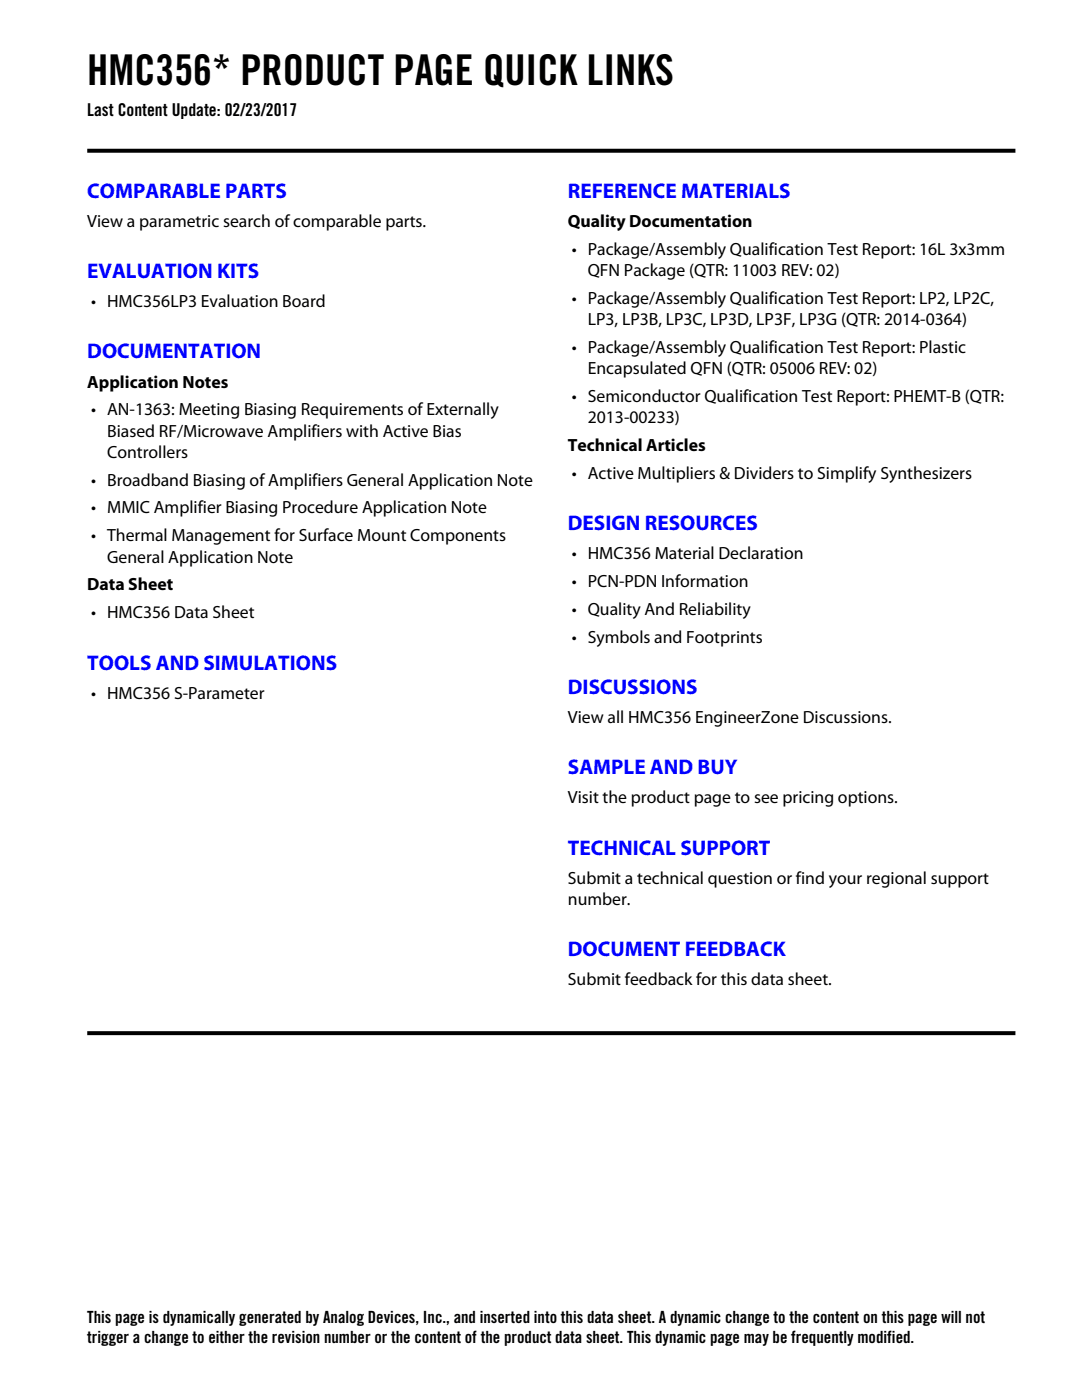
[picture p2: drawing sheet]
<svg xmlns="http://www.w3.org/2000/svg" width="216mm" height="279mm" viewBox="0 0 216 279" stroke-linecap="round" stroke-linejoin="round" font-family="sans-serif">
<defs><g id="words">
<text font-size="8.5" x="17.4" y="17">HMC356* PRODUCT PAGE QUICK LINKS</text>
<g font-size="4.2" fill="#00f">
<text x="17.4" y="39.5">COMPARABLE PARTS</text>
<text x="113.3" y="39.5">REFERENCE MATERIALS</text>
<text x="17.4" y="55.5">EVALUATION KITS</text>
<text x="17.4" y="71.5">DOCUMENTATION</text>
<text x="113.3" y="105.8">DESIGN RESOURCES</text>
<text x="17.4" y="133.6">TOOLS AND SIMULATIONS</text>
<text x="113.3" y="138.5">DISCUSSIONS</text>
<text x="113.3" y="154.5">SAMPLE AND BUY</text>
<text x="113.3" y="170.6">TECHNICAL SUPPORT</text>
<text x="113.3" y="190.8">DOCUMENT FEEDBACK</text>
</g>
<g font-size="3.5">
<text x="17.4" y="23.1">Last Content Update: 02/23/2017</text>
<text x="17.4" y="45.3">View a parametric search of comparable parts.</text>
<text x="113.3" y="45.3">Quality Documentation</text>
<text x="114.1" y="50.8">• Package/Assembly Qualification Test Report: 16L 3x3mm</text>
<text x="117.3" y="55.1">QFN Package (QTR: 11003 REV: 02)</text>
<text x="18.2" y="61.3">• HMC356LP3 Evaluation Board</text>
<text x="114.1" y="60.6">• Package/Assembly Qualification Test Report: LP2, LP2C,</text>
<text x="117.3" y="64.9">LP3, LP3B, LP3C, LP3D, LP3F, LP3G (QTR: 2014-0364)</text>
<text x="114.1" y="70.4">• Package/Assembly Qualification Test Report: Plastic</text>
<text x="17.4" y="77.3">Application Notes</text>
<text x="117.3" y="74.6">Encapsulated QFN (QTR: 05006 REV: 02)</text>
<text x="18.2" y="82.9">• AN-1363: Meeting Biasing Requirements of Externally</text>
<text x="114.1" y="80.2">• Semiconductor Qualification Test Report: PHEMT-B (QTR:</text>
<text x="21.4" y="87.1">Biased RF/Microwave Amplifiers with Active Bias</text>
<text x="113.3" y="90">Technical Articles</text>
<text x="117.3" y="84.4">2013-00233)</text>
<text x="21.4" y="91.4">Controllers</text>
<text x="114.1" y="95.5">• Active Multipliers &amp; Dividers to Simplify Synthesizers</text>
<text x="18.2" y="96.9">• Broadband Biasing of Amplifiers General Application Note</text>
<text x="18.2" y="102.5">• MMIC Amplifier Biasing Procedure Application Note</text>
<text x="18.2" y="108">• Thermal Management for Surface Mount Components</text>
<text x="21.4" y="112.3">General Application Note</text>
<text x="114.1" y="111.6">• HMC356 Material Declaration</text>
<text x="17.4" y="117.8">Data Sheet</text>
<text x="114.1" y="117.1">• PCN-PDN Information</text>
<text x="18.2" y="123.4">• HMC356 Data Sheet</text>
<text x="114.1" y="122.7">• Quality And Reliability</text>
<text x="114.1" y="128.2">• Symbols and Footprints</text>
<text x="18.2" y="139.4">• HMC356 S-Parameter</text>
<text x="113.3" y="144.3">View all HMC356 EngineerZone Discussions.</text>
<text x="113.3" y="160.3">Visit the product page to see pricing options.</text>
<text x="113.3" y="176.4">Submit a technical question or find your regional support</text>
<text x="113.3" y="180.6">number.</text>
<text x="113.3" y="196.6">Submit feedback for this data sheet.</text>
</g>
<g font-size="3.4">
<text x="17.4" y="264.1">This page is dynamically generated by Analog Devices, Inc., and inserted into this data sheet. A dynamic change to the content on this page will not</text>
<text x="17.4" y="268.1">trigger a change to either the revision number or the content of the product data sheet. This dynamic page may be frequently modified.</text>
</g>
</g></defs>
<g fill="#000">
<path d="M17.4 29.7h92.4l.4 .8h-92.8zM109.8 29.7h92.8v.8h-92.4z"/>
<path d="M17.4 205.8h92.4l.4 .8h-92.8zM109.8 205.8h92.8v.8h-92.4z"/>
</g>
<use href="#words"/>
</svg>
